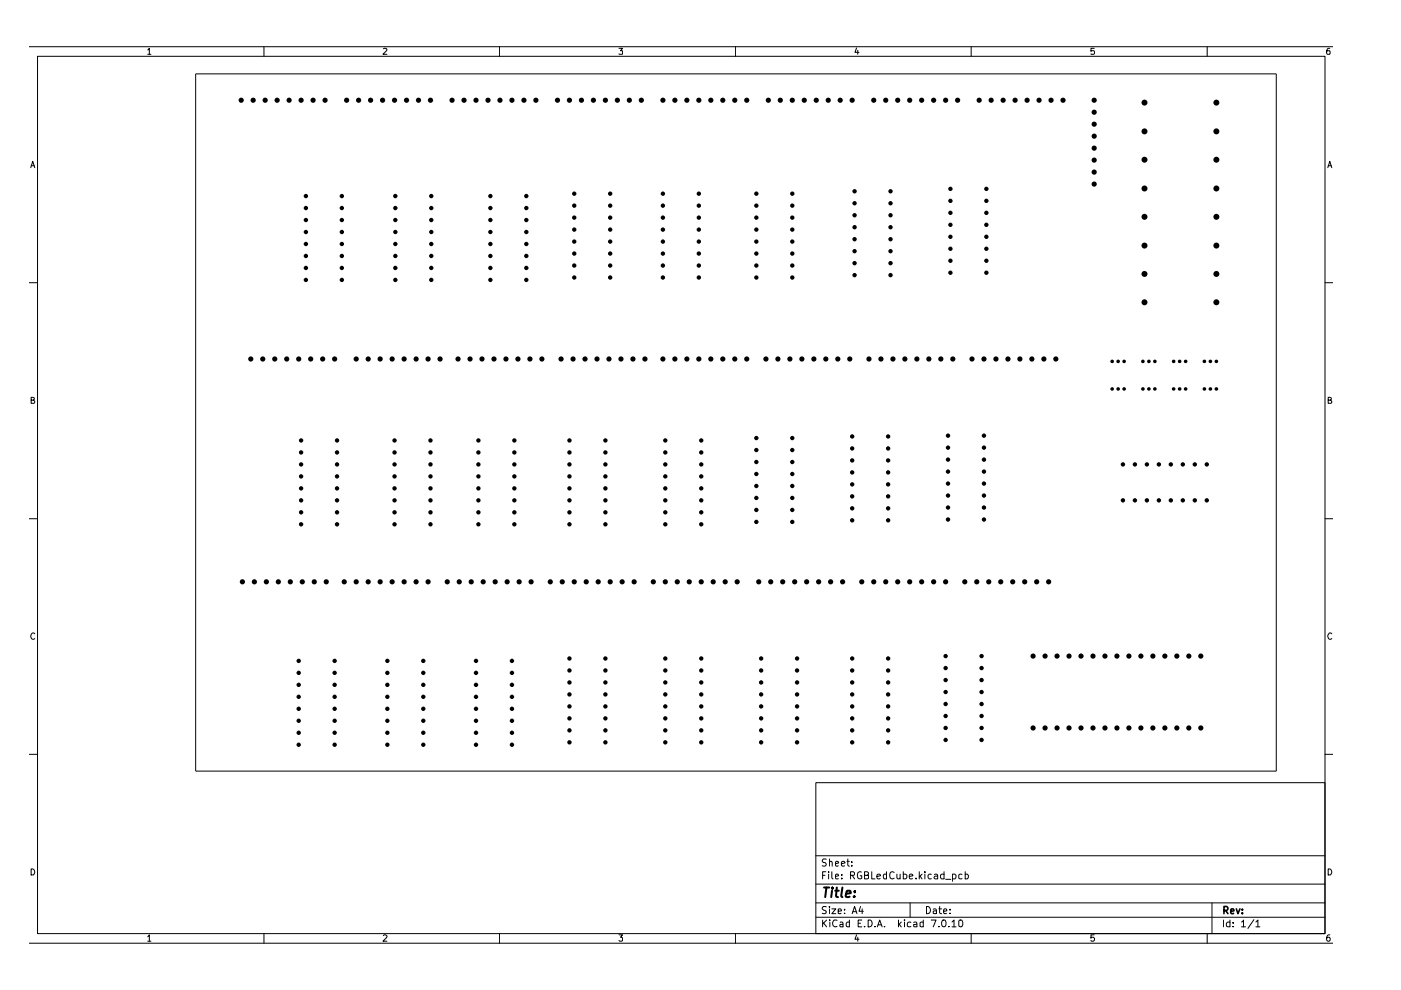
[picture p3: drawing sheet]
<svg xmlns="http://www.w3.org/2000/svg" width="297mm" height="210mm" viewBox="0 0 297 210" stroke-linecap="round" stroke-linejoin="round" font-family="sans-serif">
<g fill="none" stroke="#000" stroke-width=".21">
<path d="M6.3 9.9h276.3M8 11.9h272.9v186.1h-272.9zM31.3 10.6l.4-.4v1.3M31.3 11.5h.7M41.5 15.7h229.1v147.8h-229.1zM56 9.9v2M81.3 10.3l.5-.1 .2 .4-.8 .9h.8M105.9 9.9v2M131.2 10.2h.8l-.4 .6h.4v.6h-.8M156 9.9v2M181.6 10.2l-.3 .9h.8M181.9 10.7v.8"/>
<path d="M205.9 9.9v2M232 10.2h-.7v.6h.6l.2 .2-.2 .5-.6-.1M255.9 9.9v2M281.9 10.2l-.5 .1-.1 .5v.6l.6 .1v-.7h-.5l-.1 .2M6.5 35.6l.4-1.4 .5 1.4M6.6 35.1h.7M281.5 35.6l.4-1.4 .5 1.4M281.6 35.1h.7M6.3 59.9h1.7M280.9 59.9h1.7M6.6 84.8h.6v-.5l-.6-.1v1.3h.6l.2-.4-.4-.3M281.6 84.8h.6v-.5l-.6-.1v1.3h.6l.2-.4-.4-.3"/>
<path d="M6.3 110h1.7M280.9 110h1.7M7.4 134.4a.57 .57 0 0 0-.8 0 .57 .57 0 0 0 0 .8l.3 .4 .5-.2M282.4 134.4a.57 .57 0 0 0-.8 0 .57 .57 0 0 0 0 .8l.3 .4 .5-.2M6.3 159.9h1.7M280.9 159.9h1.7M173 165.9h107.9v32.1h-107.9zM6.3 200h276.3M6.6 184.2a.71 .71 0 0 1 .7 .5 .71 .71 0 0 1-.2 .8h-.5zM31.3 198.6l.4-.4v1.4M31.3 199.6h.7M56 198v2"/>
<path d="M81.3 198.4l.1-.2h.4l.2 .4-.8 1h.8M105.9 198v2M131.2 198.2h.8l-.4 .5 .4 .2v.5l-.3 .2h-.3l-.2-.2M156 198v2M173 194.5h107.9M173 191.4h107.9M173 187.5h107.9M173 181.4h107.9M174.4 195.1v1.4M174.4 185.6h.5M174.6 195.7l.7 .8M175.1 184.8h-.7v1.6"/>
<path d="M175.2 192.3l-.6-.1-.3 .3 .3 .5 .5 .1v.5h-.8M175.2 182.2l-.6-.1-.3 .4 .3 .4h.3l.2 .1 .1 .4-.3 .2h-.6M175.3 195.1l-.9 .8M175.7 184.8v.2M175.7 185.3v1.1M175.9 192.2v.2M175.9 182.8l.1-.2 .4 .1v.9M175.9 182.1v1.5M175.9 192.7v1M175.9 195.1v.1M175.9 195.5v1M176.4 192.7h.8l-.8 1h.8"/>
<path d="M176.4 184.8v1.3l.2 .3M177.1 185.8l.7-.1-.2-.4-.4 .1-.1 .7 .2 .3 .4-.1M177.1 183.1l.7-.1-.2-.4-.4 .1-.1 .7 .2 .2h.4M177.5 195.2l-.6-.1a.74 .74 0 0 0-.4 .9 .74 .74 0 0 0 1 .4M177.7 193.2l.7-.1-.2-.4-.5 .1v.8h.6M178.1 195.6h.5l.1 .9M178.4 183.1l.8-.1-.1-.3-.5-.1-.2 .3 .1 .7h.6M178.5 186.2v.2M178.5 185.4v.2M178.7 195.9l-.6 .1v.2l.1 .3 .5-.1M179.1 193.6v.1M179.1 192.8v.2"/>
<path d="M179.6 182.6h.5M179.7 182.1v1.3l.4 .2M180.1 195.6l-.4-.1-.3 .3 .1 .6h.6M180.1 195.1v1.4M180.3 185.6h.7l.2-.5-.3-.3h-.6v1.6M180.6 183.5v.1M180.6 182.7v.2M180.7 193.7l.5-1.5 .5 1.5M180.7 185.6l.5 .8M180.8 193.3h.7M181.6 198.2l-.3 .9h.8M181.9 198.7v.9"/>
<path d="M181.9 195.7h.6M182.5 192.2l-.4 1h.9M182.6 184.9a.5 .5 0 0 0-.7 .3 .69 .69 0 0 0-.1 .8 .69 .69 0 0 0 .8 .3l.1-.6h-.3M182.7 195.1h-.8v1.4h.8M182.8 192.7v1M183.3 196.4v.1M183.3 185.6l.7-.1 .1-.4-.3-.3h-.5v1.6h.6l.2-.2v-.5l-.3-.1M184.1 195.1h.5a.78 .78 0 0 1 .3 .9 .78 .78 0 0 1-.8 .5zM184.8 184.8v1.6h.7M185.5 196.4v.1M185.9 185.8l.8-.1-.1-.3-.4-.1-.3 .3 .1 .7h.6M186 196.5l.5-1.4 .5 1.4"/>
<path d="M186.2 196.1h.7M187.5 196.4v.1M188 185.4l-.5-.1-.2 .3 .1 .7h.6M188 184.8v1.6M189.6 185l-.1-.1a.5 .5 0 0 0-.8 .3 .69 .69 0 0 0 0 .8 .69 .69 0 0 0 .8 .3l.1-.1M190.2 185.3v.8a.37 .37 0 0 0 .3 .3 .37 .37 0 0 0 .3-.2M190.5 195.1v1.4M190.7 196l.4 .5M190.8 185.3v1.1M191.1 195.5l-.6 .6M191.5 185.4a.52 .52 0 0 1 .8 .2l-.2 .7h-.6M191.5 184.8v1.6"/>
<path d="M191.8 195.1v.1M191.8 195.5v1M192.8 185.8l.7-.1v-.3l-.5-.1-.2 .3 .1 .7h.6M193 191.4v3.1M193.1 195.6l-.4-.1-.3 .3v.6h.7M193.7 195.6h.6l.1 .9M194.2 186.2v.2M194.4 195.9l-.7 .1v.4h.7M194.9 184.8v1.6M195.1 185.8l.4 .6M195.5 185.3l-.6 .6M195.7 195.6l-.4-.1-.2 .2v.7h.6"/>
<path d="M195.7 195.1v1.4M196.1 184.8v.2M196.1 185.3v1.1M196.4 192.2a.77 .77 0 0 1 .9 .8 .77 .77 0 0 1-.9 .7zM197.4 195.1h1.1l-.6 1.4M197.4 185.4l-.4-.1-.2 .3v.6l.2 .2 .4-.1M197.9 192.8h.6v.9M198.1 185.4h.6l.1 1M198.5 193.1l-.6 .1v.4h.6M198.8 185.7l-.5 .1-.3 .2 .3 .4 .5-.1M199.1 196.4v.1M199.1 192.7h.5"/>
<path d="M199.2 192.2v1.3l.4 .2M199.8 195.2l.5-.1a.84 .84 0 0 1-.2 1.4l-.3-.1-.2-.4zM200.1 193.2l.6-.1-.1-.4-.4 .1-.1 .7 .1 .2 .5-.1M200.2 185.4l-.6-.1-.2 .3v.4l.2 .4 .6-.1M200.2 184.8v1.6M200.5 186.4h1.1M201.2 196.4v.1M201.4 193.6v.1M201.4 192.8v.2M201.8 195.5l.5-.4v1.4M201.8 196.5h.9M201.9 185.4l.5-.1 .3 .3v.4l-.3 .4-.5-.1"/>
<path d="M201.9 185.3v1.6M203.4 195.2l.5-.1a.84 .84 0 0 1-.3 1.4l-.3-.2zM204 185.4l-.5-.1-.2 .2v.7l.2 .2 .5-.1M204.6 185.4l.5-.1 .2 .3-.1 .6-.1 .2-.5-.1M204.6 184.8v1.6M205.9 198v2M232 198.2h-.7v.7l.2-.2h.3l.3 .3v.3l-.3 .3h-.3l-.2-.2M255.9 198v2M257 191.4v6.6M259.4 195.1v1.4M260.8 195.6l-.5-.1-.3 .3 .1 .6h.7M260.8 195.1v1.4"/>
<path d="M261.5 196.4v.1M261.5 195.6v.1M263.2 195.5l.5-.4v1.4M263.2 196.5h.9M265.9 195l-1.3 1.8M266.3 195.5l.4-.4v1.4M266.3 196.5h.8M281.6 184.2a.71 .71 0 0 1 .7 .5 .71 .71 0 0 1-.2 .8h-.5zM281.9 198.2l-.5 .2a.92 .92 0 0 0 .1 1.2l.4-.1 .1-.5-.2-.3h-.3l-.2 .3"/>
</g>
<path d="M259.5 193h.6a.47 .47 0 0 0 .3-.4 .47 .47 0 0 0-.3-.4h-.6v1.5M259.8 193l.5 .7M260.9 193.2l.7-.1-.1-.4-.5 .1-.1 .7 .2 .2 .4-.1M262.1 192.7l.4 1 .4-1M263.4 193.5v.2M263.4 192.8v.2" fill="none" stroke="#000" stroke-width=".34"/>
<path d="M174.7 188.2h1.1M175.2 188.2l-.2 2M176.4 188.8l-.2 1.4M176.5 188.2v.2M177.1 188.8h.7M177.4 188.2l-.2 1.7 .5 .3M178.6 188.2l-.2 1.7 .2 .3M179.4 189.5l1-.1-.1-.5h-.8l-.2 1 .2 .3 .6-.1M181.1 190l.1 .1h-.2l.1-.1v.2M181.2 188.9v.3" fill="none" stroke="#000" stroke-width=".42"/>
<g fill="#000">
<circle cx="51.1" cy="21.3" r=".55"/>
<circle cx="53.7" cy="21.3" r=".55"/>
<circle cx="56.2" cy="21.3" r=".55"/>
<circle cx="58.8" cy="21.3" r=".55"/>
<circle cx="61.3" cy="21.3" r=".55"/>
<circle cx="63.8" cy="21.3" r=".55"/>
<circle cx="66.4" cy="21.3" r=".55"/>
<circle cx="68.9" cy="21.3" r=".55"/>
<circle cx="73.5" cy="21.3" r=".55"/>
<circle cx="76" cy="21.3" r=".55"/>
<circle cx="78.6" cy="21.3" r=".55"/>
<circle cx="81.1" cy="21.3" r=".55"/>
<circle cx="83.7" cy="21.3" r=".55"/>
<circle cx="86.2" cy="21.3" r=".55"/>
<circle cx="88.7" cy="21.3" r=".55"/>
<circle cx="91.3" cy="21.3" r=".55"/>
<circle cx="95.8" cy="21.3" r=".55"/>
<circle cx="98.4" cy="21.3" r=".55"/>
<circle cx="100.9" cy="21.3" r=".55"/>
<circle cx="103.5" cy="21.3" r=".55"/>
<circle cx="106" cy="21.3" r=".55"/>
<circle cx="108.5" cy="21.3" r=".55"/>
<circle cx="111.1" cy="21.3" r=".55"/>
<circle cx="113.6" cy="21.3" r=".55"/>
<circle cx="118.2" cy="21.3" r=".55"/>
<circle cx="120.7" cy="21.3" r=".55"/>
<circle cx="123.3" cy="21.3" r=".55"/>
<circle cx="125.8" cy="21.3" r=".55"/>
<circle cx="128.4" cy="21.3" r=".55"/>
<circle cx="130.9" cy="21.3" r=".55"/>
<circle cx="133.4" cy="21.3" r=".55"/>
<circle cx="136" cy="21.3" r=".55"/>
<circle cx="140.5" cy="21.3" r=".55"/>
<circle cx="143.1" cy="21.3" r=".55"/>
<circle cx="145.6" cy="21.3" r=".55"/>
<circle cx="148.2" cy="21.3" r=".55"/>
<circle cx="150.7" cy="21.3" r=".55"/>
<circle cx="153.2" cy="21.3" r=".55"/>
<circle cx="155.8" cy="21.3" r=".55"/>
<circle cx="158.3" cy="21.3" r=".55"/>
<circle cx="162.9" cy="21.3" r=".55"/>
<circle cx="165.4" cy="21.3" r=".55"/>
<circle cx="168" cy="21.3" r=".55"/>
<circle cx="170.5" cy="21.3" r=".55"/>
<circle cx="173.1" cy="21.3" r=".55"/>
<circle cx="175.6" cy="21.3" r=".55"/>
<circle cx="178.1" cy="21.3" r=".55"/>
<circle cx="180.7" cy="21.3" r=".55"/>
<circle cx="185.3" cy="21.3" r=".55"/>
<circle cx="187.8" cy="21.3" r=".55"/>
<circle cx="190.3" cy="21.3" r=".55"/>
<circle cx="192.9" cy="21.3" r=".55"/>
<circle cx="195.4" cy="21.3" r=".55"/>
<circle cx="198" cy="21.3" r=".55"/>
<circle cx="200.5" cy="21.3" r=".55"/>
<circle cx="203" cy="21.3" r=".55"/>
<circle cx="207.6" cy="21.3" r=".55"/>
<circle cx="210.1" cy="21.3" r=".55"/>
<circle cx="212.7" cy="21.3" r=".55"/>
<circle cx="215.2" cy="21.3" r=".55"/>
<circle cx="217.8" cy="21.3" r=".55"/>
<circle cx="220.3" cy="21.3" r=".55"/>
<circle cx="222.8" cy="21.3" r=".55"/>
<circle cx="225.4" cy="21.3" r=".55"/>
<circle cx="232" cy="39" r=".55"/>
<circle cx="232" cy="34" r=".55"/>
<circle cx="232" cy="36.5" r=".55"/>
<circle cx="232" cy="31.4" r=".55"/>
<circle cx="232" cy="21.3" r=".55"/>
<circle cx="232" cy="26.3" r=".55"/>
<circle cx="232" cy="23.8" r=".55"/>
<circle cx="232" cy="28.9" r=".55"/>
<circle cx="242.7" cy="27.9" r=".64"/>
<circle cx="242.7" cy="33.9" r=".64"/>
<circle cx="242.7" cy="40" r=".64"/>
<circle cx="242.7" cy="21.8" r=".64"/>
<circle cx="257.9" cy="27.9" r=".64"/>
<circle cx="257.9" cy="33.9" r=".64"/>
<circle cx="257.9" cy="40" r=".64"/>
<circle cx="257.9" cy="21.8" r=".64"/>
<circle cx="64.9" cy="54.3" r=".47"/>
<circle cx="64.9" cy="41.6" r=".47"/>
<circle cx="64.9" cy="49.2" r=".47"/>
<circle cx="64.9" cy="46.7" r=".47"/>
<circle cx="64.9" cy="44.1" r=".47"/>
<circle cx="64.9" cy="59.4" r=".47"/>
<circle cx="64.9" cy="56.8" r=".47"/>
<circle cx="64.9" cy="51.7" r=".47"/>
<circle cx="72.5" cy="54.3" r=".47"/>
<circle cx="72.5" cy="41.6" r=".47"/>
<circle cx="72.5" cy="49.2" r=".47"/>
<circle cx="72.5" cy="44.1" r=".47"/>
<circle cx="72.5" cy="56.8" r=".47"/>
<circle cx="72.5" cy="46.7" r=".47"/>
<circle cx="72.5" cy="59.4" r=".47"/>
<circle cx="72.5" cy="51.7" r=".47"/>
<circle cx="83.8" cy="49.2" r=".47"/>
<circle cx="83.8" cy="41.6" r=".47"/>
<circle cx="83.8" cy="54.3" r=".47"/>
<circle cx="83.8" cy="56.8" r=".47"/>
<circle cx="83.8" cy="59.4" r=".47"/>
<circle cx="83.8" cy="44.1" r=".47"/>
<circle cx="83.8" cy="46.7" r=".47"/>
<circle cx="83.8" cy="51.7" r=".47"/>
<circle cx="91.4" cy="41.6" r=".47"/>
<circle cx="91.4" cy="54.3" r=".47"/>
<circle cx="91.4" cy="49.2" r=".47"/>
<circle cx="91.4" cy="56.8" r=".47"/>
<circle cx="91.4" cy="59.4" r=".47"/>
<circle cx="91.4" cy="46.7" r=".47"/>
<circle cx="91.4" cy="44.1" r=".47"/>
<circle cx="91.4" cy="51.7" r=".47"/>
<circle cx="104" cy="41.6" r=".47"/>
<circle cx="104" cy="54.3" r=".47"/>
<circle cx="104" cy="49.2" r=".47"/>
<circle cx="104" cy="59.4" r=".47"/>
<circle cx="104" cy="56.8" r=".47"/>
<circle cx="104" cy="44.1" r=".47"/>
<circle cx="104" cy="46.7" r=".47"/>
<circle cx="104" cy="51.7" r=".47"/>
<circle cx="111.6" cy="49.2" r=".47"/>
<circle cx="111.6" cy="54.3" r=".47"/>
<circle cx="111.6" cy="41.6" r=".47"/>
<circle cx="111.6" cy="59.4" r=".47"/>
<circle cx="111.6" cy="56.8" r=".47"/>
<circle cx="111.6" cy="46.7" r=".47"/>
<circle cx="111.6" cy="44.1" r=".47"/>
<circle cx="111.6" cy="51.7" r=".47"/>
<circle cx="121.8" cy="43.6" r=".47"/>
<circle cx="121.8" cy="56.3" r=".47"/>
<circle cx="121.8" cy="53.8" r=".47"/>
<circle cx="121.8" cy="41.1" r=".47"/>
<circle cx="121.8" cy="48.7" r=".47"/>
<circle cx="121.8" cy="46.1" r=".47"/>
<circle cx="121.8" cy="58.8" r=".47"/>
<circle cx="121.8" cy="51.2" r=".47"/>
<circle cx="129.4" cy="53.8" r=".47"/>
<circle cx="129.4" cy="56.3" r=".47"/>
<circle cx="129.4" cy="48.7" r=".47"/>
<circle cx="129.4" cy="43.6" r=".47"/>
<circle cx="129.4" cy="41.1" r=".47"/>
<circle cx="129.4" cy="46.1" r=".47"/>
<circle cx="129.4" cy="58.8" r=".47"/>
<circle cx="129.4" cy="51.2" r=".47"/>
<circle cx="140.5" cy="41.1" r=".47"/>
<circle cx="140.5" cy="43.6" r=".47"/>
<circle cx="140.5" cy="56.3" r=".47"/>
<circle cx="140.5" cy="53.8" r=".47"/>
<circle cx="140.5" cy="48.7" r=".47"/>
<circle cx="140.5" cy="51.2" r=".47"/>
<circle cx="140.5" cy="46.1" r=".47"/>
<circle cx="140.5" cy="58.8" r=".47"/>
<circle cx="148.2" cy="53.8" r=".47"/>
<circle cx="148.2" cy="43.6" r=".47"/>
<circle cx="148.2" cy="56.3" r=".47"/>
<circle cx="148.2" cy="41.1" r=".47"/>
<circle cx="148.2" cy="48.7" r=".47"/>
<circle cx="148.2" cy="51.2" r=".47"/>
<circle cx="148.2" cy="46.1" r=".47"/>
<circle cx="148.2" cy="58.8" r=".47"/>
<circle cx="160.4" cy="43.6" r=".47"/>
<circle cx="160.4" cy="41.1" r=".47"/>
<circle cx="160.4" cy="48.7" r=".47"/>
<circle cx="160.4" cy="53.8" r=".47"/>
<circle cx="160.4" cy="56.3" r=".47"/>
<circle cx="160.4" cy="51.2" r=".47"/>
<circle cx="160.4" cy="58.8" r=".47"/>
<circle cx="160.4" cy="46.1" r=".47"/>
<circle cx="168" cy="53.8" r=".47"/>
<circle cx="168" cy="56.3" r=".47"/>
<circle cx="168" cy="41.1" r=".47"/>
<circle cx="168" cy="48.7" r=".47"/>
<circle cx="168" cy="43.6" r=".47"/>
<circle cx="168" cy="51.2" r=".47"/>
<circle cx="168" cy="58.8" r=".47"/>
<circle cx="168" cy="46.1" r=".47"/>
<circle cx="181.2" cy="43.1" r=".47"/>
<circle cx="181.2" cy="48.2" r=".47"/>
<circle cx="181.2" cy="55.8" r=".47"/>
<circle cx="181.2" cy="53.3" r=".47"/>
<circle cx="181.2" cy="40.6" r=".47"/>
<circle cx="181.2" cy="50.7" r=".47"/>
<circle cx="181.2" cy="45.6" r=".47"/>
<circle cx="181.2" cy="58.3" r=".47"/>
<circle cx="188.8" cy="43.1" r=".47"/>
<circle cx="188.8" cy="48.2" r=".47"/>
<circle cx="188.8" cy="55.8" r=".47"/>
<circle cx="188.8" cy="53.3" r=".47"/>
<circle cx="188.8" cy="40.6" r=".47"/>
<circle cx="188.8" cy="50.7" r=".47"/>
<circle cx="188.8" cy="45.6" r=".47"/>
<circle cx="188.8" cy="58.3" r=".47"/>
<circle cx="201.5" cy="42.6" r=".47"/>
<circle cx="201.5" cy="55.3" r=".47"/>
<circle cx="201.5" cy="47.7" r=".47"/>
<circle cx="201.5" cy="50.2" r=".47"/>
<circle cx="201.5" cy="45.1" r=".47"/>
<circle cx="201.5" cy="57.8" r=".47"/>
<circle cx="201.5" cy="40" r=".47"/>
<circle cx="201.5" cy="52.7" r=".47"/>
<circle cx="209.1" cy="55.3" r=".47"/>
<circle cx="209.1" cy="50.2" r=".47"/>
<circle cx="209.1" cy="42.6" r=".47"/>
<circle cx="209.1" cy="47.7" r=".47"/>
<circle cx="209.1" cy="45.1" r=".47"/>
<circle cx="209.1" cy="40" r=".47"/>
<circle cx="209.1" cy="52.7" r=".47"/>
<circle cx="209.1" cy="57.8" r=".47"/>
<circle cx="242.7" cy="46" r=".64"/>
<circle cx="242.7" cy="52.1" r=".64"/>
<circle cx="242.7" cy="58.1" r=".64"/>
<circle cx="257.9" cy="52.1" r=".64"/>
<circle cx="257.9" cy="46" r=".64"/>
<circle cx="257.9" cy="58.1" r=".64"/>
<circle cx="53.2" cy="76.1" r=".55"/>
<circle cx="55.7" cy="76.1" r=".55"/>
<circle cx="58.3" cy="76.1" r=".55"/>
<circle cx="60.8" cy="76.1" r=".55"/>
<circle cx="63.3" cy="76.1" r=".55"/>
<circle cx="65.9" cy="76.1" r=".55"/>
<circle cx="68.4" cy="76.1" r=".55"/>
<circle cx="71" cy="76.1" r=".55"/>
<circle cx="75.5" cy="76.1" r=".55"/>
<circle cx="78.1" cy="76.1" r=".55"/>
<circle cx="80.6" cy="76.1" r=".55"/>
<circle cx="83.1" cy="76.1" r=".55"/>
<circle cx="85.7" cy="76.1" r=".55"/>
<circle cx="88.2" cy="76.1" r=".55"/>
<circle cx="90.8" cy="76.1" r=".55"/>
<circle cx="93.3" cy="76.1" r=".55"/>
<circle cx="97.1" cy="76.1" r=".55"/>
<circle cx="99.7" cy="76.1" r=".55"/>
<circle cx="102.2" cy="76.1" r=".55"/>
<circle cx="104.7" cy="76.1" r=".55"/>
<circle cx="107.3" cy="76.1" r=".55"/>
<circle cx="109.8" cy="76.1" r=".55"/>
<circle cx="112.4" cy="76.1" r=".55"/>
<circle cx="114.9" cy="76.1" r=".55"/>
<circle cx="119" cy="76.1" r=".55"/>
<circle cx="121.5" cy="76.1" r=".55"/>
<circle cx="124" cy="76.1" r=".55"/>
<circle cx="126.6" cy="76.1" r=".55"/>
<circle cx="129.1" cy="76.1" r=".55"/>
<circle cx="131.7" cy="76.1" r=".55"/>
<circle cx="134.2" cy="76.1" r=".55"/>
<circle cx="136.7" cy="76.1" r=".55"/>
<circle cx="140.5" cy="76.1" r=".55"/>
<circle cx="143.1" cy="76.1" r=".55"/>
<circle cx="145.6" cy="76.1" r=".55"/>
<circle cx="148.2" cy="76.1" r=".55"/>
<circle cx="150.7" cy="76.1" r=".55"/>
<circle cx="153.2" cy="76.1" r=".55"/>
<circle cx="155.8" cy="76.1" r=".55"/>
<circle cx="158.3" cy="76.1" r=".55"/>
<circle cx="162.4" cy="76.1" r=".55"/>
<circle cx="164.9" cy="76.1" r=".55"/>
<circle cx="167.5" cy="76.1" r=".55"/>
<circle cx="170" cy="76.1" r=".55"/>
<circle cx="172.6" cy="76.1" r=".55"/>
<circle cx="175.1" cy="76.1" r=".55"/>
<circle cx="177.6" cy="76.1" r=".55"/>
<circle cx="180.2" cy="76.1" r=".55"/>
<circle cx="184.2" cy="76.1" r=".55"/>
<circle cx="186.8" cy="76.1" r=".55"/>
<circle cx="189.3" cy="76.1" r=".55"/>
<circle cx="191.9" cy="76.1" r=".55"/>
<circle cx="194.4" cy="76.1" r=".55"/>
<circle cx="196.9" cy="76.1" r=".55"/>
<circle cx="199.5" cy="76.1" r=".55"/>
<circle cx="202" cy="76.1" r=".55"/>
<circle cx="206.1" cy="76.1" r=".55"/>
<circle cx="208.6" cy="76.1" r=".55"/>
<circle cx="211.2" cy="76.1" r=".55"/>
<circle cx="213.7" cy="76.1" r=".55"/>
<circle cx="216.2" cy="76.1" r=".55"/>
<circle cx="218.8" cy="76.1" r=".55"/>
<circle cx="221.3" cy="76.1" r=".55"/>
<circle cx="223.9" cy="76.1" r=".55"/>
<circle cx="235.8" cy="76.6" r=".38"/>
<circle cx="237.1" cy="76.6" r=".38"/>
<circle cx="238.3" cy="76.6" r=".38"/>
<circle cx="242.3" cy="76.6" r=".38"/>
<circle cx="242.7" cy="64.1" r=".64"/>
<circle cx="243.6" cy="76.6" r=".38"/>
<circle cx="244.9" cy="76.6" r=".38"/>
<circle cx="248.8" cy="76.6" r=".38"/>
<circle cx="250.1" cy="76.6" r=".38"/>
<circle cx="251.4" cy="76.6" r=".38"/>
<circle cx="255.4" cy="76.6" r=".38"/>
<circle cx="256.6" cy="76.6" r=".38"/>
<circle cx="257.9" cy="76.6" r=".38"/>
<circle cx="257.9" cy="64.1" r=".64"/>
<circle cx="63.8" cy="93.4" r=".47"/>
<circle cx="63.8" cy="98.5" r=".47"/>
<circle cx="63.8" cy="95.9" r=".47"/>
<circle cx="71.5" cy="93.4" r=".47"/>
<circle cx="71.5" cy="98.5" r=".47"/>
<circle cx="71.5" cy="95.9" r=".47"/>
<circle cx="83.7" cy="93.4" r=".47"/>
<circle cx="83.7" cy="98.5" r=".47"/>
<circle cx="83.7" cy="95.9" r=".47"/>
<circle cx="91.3" cy="98.5" r=".47"/>
<circle cx="91.3" cy="93.4" r=".47"/>
<circle cx="91.3" cy="95.9" r=".47"/>
<circle cx="101.4" cy="98.5" r=".47"/>
<circle cx="101.4" cy="93.4" r=".47"/>
<circle cx="101.4" cy="95.9" r=".47"/>
<circle cx="109.1" cy="93.4" r=".47"/>
<circle cx="109.1" cy="98.5" r=".47"/>
<circle cx="109.1" cy="95.9" r=".47"/>
<circle cx="120.7" cy="93.4" r=".47"/>
<circle cx="120.7" cy="98.5" r=".47"/>
<circle cx="120.7" cy="95.9" r=".47"/>
<circle cx="128.4" cy="93.4" r=".47"/>
<circle cx="128.4" cy="98.5" r=".47"/>
<circle cx="128.4" cy="95.9" r=".47"/>
<circle cx="141.1" cy="98.5" r=".47"/>
<circle cx="141.1" cy="93.4" r=".47"/>
<circle cx="141.1" cy="95.9" r=".47"/>
<circle cx="148.7" cy="93.4" r=".47"/>
<circle cx="148.7" cy="98.5" r=".47"/>
<circle cx="148.7" cy="95.9" r=".47"/>
<circle cx="160.4" cy="98" r=".47"/>
<circle cx="160.4" cy="92.9" r=".47"/>
<circle cx="160.4" cy="95.4" r=".47"/>
<circle cx="168" cy="98" r=".47"/>
<circle cx="168" cy="92.9" r=".47"/>
<circle cx="168" cy="95.4" r=".47"/>
<circle cx="180.7" cy="97.6" r=".47"/>
<circle cx="180.7" cy="92.5" r=".47"/>
<circle cx="180.7" cy="95.1" r=".47"/>
<circle cx="188.3" cy="97.6" r=".47"/>
<circle cx="188.3" cy="92.5" r=".47"/>
<circle cx="188.3" cy="95.1" r=".47"/>
<circle cx="201" cy="100" r=".47"/>
<circle cx="201" cy="92.4" r=".47"/>
<circle cx="201" cy="97.5" r=".47"/>
<circle cx="201" cy="94.9" r=".47"/>
<circle cx="208.6" cy="100" r=".47"/>
<circle cx="208.6" cy="92.4" r=".47"/>
<circle cx="208.6" cy="94.9" r=".47"/>
<circle cx="208.6" cy="97.5" r=".47"/>
<circle cx="235.8" cy="82.5" r=".38"/>
<circle cx="237.1" cy="82.5" r=".38"/>
<circle cx="238.1" cy="98.5" r=".47"/>
<circle cx="238.3" cy="82.5" r=".38"/>
<circle cx="240.6" cy="98.5" r=".47"/>
<circle cx="242.3" cy="82.5" r=".38"/>
<circle cx="243.2" cy="98.5" r=".47"/>
<circle cx="243.6" cy="82.5" r=".38"/>
<circle cx="244.9" cy="82.5" r=".38"/>
<circle cx="245.7" cy="98.5" r=".47"/>
<circle cx="248.2" cy="98.5" r=".47"/>
<circle cx="248.8" cy="82.5" r=".38"/>
<circle cx="250.1" cy="82.5" r=".38"/>
<circle cx="250.8" cy="98.5" r=".47"/>
<circle cx="251.4" cy="82.5" r=".38"/>
<circle cx="253.3" cy="98.5" r=".47"/>
<circle cx="255.4" cy="82.5" r=".38"/>
<circle cx="255.9" cy="98.5" r=".47"/>
<circle cx="256.6" cy="82.5" r=".38"/>
<circle cx="257.9" cy="82.5" r=".38"/>
<circle cx="63.8" cy="106.1" r=".47"/>
<circle cx="63.8" cy="111.2" r=".47"/>
<circle cx="63.8" cy="101" r=".47"/>
<circle cx="63.8" cy="103.5" r=".47"/>
<circle cx="63.8" cy="108.6" r=".47"/>
<circle cx="71.5" cy="111.2" r=".47"/>
<circle cx="71.5" cy="101" r=".47"/>
<circle cx="71.5" cy="106.1" r=".47"/>
<circle cx="71.5" cy="103.5" r=".47"/>
<circle cx="71.5" cy="108.6" r=".47"/>
<circle cx="83.7" cy="101" r=".47"/>
<circle cx="83.7" cy="111.2" r=".47"/>
<circle cx="83.7" cy="106.1" r=".47"/>
<circle cx="83.7" cy="103.5" r=".47"/>
<circle cx="83.7" cy="108.6" r=".47"/>
<circle cx="91.3" cy="111.2" r=".47"/>
<circle cx="91.3" cy="106.1" r=".47"/>
<circle cx="91.3" cy="101" r=".47"/>
<circle cx="91.3" cy="103.5" r=".47"/>
<circle cx="91.3" cy="108.6" r=".47"/>
<circle cx="101.4" cy="111.2" r=".47"/>
<circle cx="101.4" cy="101" r=".47"/>
<circle cx="101.4" cy="106.1" r=".47"/>
<circle cx="101.4" cy="103.5" r=".47"/>
<circle cx="101.4" cy="108.6" r=".47"/>
<circle cx="109.1" cy="101" r=".47"/>
<circle cx="109.1" cy="111.2" r=".47"/>
<circle cx="109.1" cy="106.1" r=".47"/>
<circle cx="109.1" cy="108.6" r=".47"/>
<circle cx="109.1" cy="103.5" r=".47"/>
<circle cx="120.7" cy="106.1" r=".47"/>
<circle cx="120.7" cy="101" r=".47"/>
<circle cx="120.7" cy="111.2" r=".47"/>
<circle cx="120.7" cy="108.6" r=".47"/>
<circle cx="120.7" cy="103.5" r=".47"/>
<circle cx="128.4" cy="101" r=".47"/>
<circle cx="128.4" cy="111.2" r=".47"/>
<circle cx="128.4" cy="106.1" r=".47"/>
<circle cx="128.4" cy="103.5" r=".47"/>
<circle cx="128.4" cy="108.6" r=".47"/>
<circle cx="141.1" cy="106.1" r=".47"/>
<circle cx="141.1" cy="111.2" r=".47"/>
<circle cx="141.1" cy="101" r=".47"/>
<circle cx="141.1" cy="108.6" r=".47"/>
<circle cx="141.1" cy="103.5" r=".47"/>
<circle cx="148.7" cy="111.2" r=".47"/>
<circle cx="148.7" cy="106.1" r=".47"/>
<circle cx="148.7" cy="101" r=".47"/>
<circle cx="148.7" cy="103.5" r=".47"/>
<circle cx="148.7" cy="108.6" r=".47"/>
<circle cx="160.4" cy="110.7" r=".47"/>
<circle cx="160.4" cy="100.5" r=".47"/>
<circle cx="160.4" cy="105.6" r=".47"/>
<circle cx="160.4" cy="108.1" r=".47"/>
<circle cx="160.4" cy="103" r=".47"/>
<circle cx="168" cy="110.7" r=".47"/>
<circle cx="168" cy="100.5" r=".47"/>
<circle cx="168" cy="105.6" r=".47"/>
<circle cx="168" cy="108.1" r=".47"/>
<circle cx="168" cy="103" r=".47"/>
<circle cx="180.7" cy="105.2" r=".47"/>
<circle cx="180.7" cy="110.3" r=".47"/>
<circle cx="180.7" cy="102.7" r=".47"/>
<circle cx="180.7" cy="107.8" r=".47"/>
<circle cx="180.7" cy="100.2" r=".47"/>
<circle cx="188.3" cy="102.7" r=".47"/>
<circle cx="188.3" cy="110.3" r=".47"/>
<circle cx="188.3" cy="105.2" r=".47"/>
<circle cx="188.3" cy="107.8" r=".47"/>
<circle cx="188.3" cy="100.2" r=".47"/>
<circle cx="201" cy="105.1" r=".47"/>
<circle cx="201" cy="110.2" r=".47"/>
<circle cx="201" cy="107.6" r=".47"/>
<circle cx="201" cy="102.5" r=".47"/>
<circle cx="208.6" cy="105.1" r=".47"/>
<circle cx="208.6" cy="107.6" r=".47"/>
<circle cx="208.6" cy="110.2" r=".47"/>
<circle cx="208.6" cy="102.5" r=".47"/>
<circle cx="238.1" cy="106.1" r=".47"/>
<circle cx="240.6" cy="106.1" r=".47"/>
<circle cx="243.2" cy="106.1" r=".47"/>
<circle cx="245.7" cy="106.1" r=".47"/>
<circle cx="248.2" cy="106.1" r=".47"/>
<circle cx="250.8" cy="106.1" r=".47"/>
<circle cx="253.3" cy="106.1" r=".47"/>
<circle cx="255.9" cy="106.1" r=".47"/>
<circle cx="51.4" cy="123.4" r=".55"/>
<circle cx="53.9" cy="123.4" r=".55"/>
<circle cx="56.5" cy="123.4" r=".55"/>
<circle cx="59" cy="123.4" r=".55"/>
<circle cx="61.6" cy="123.4" r=".55"/>
<circle cx="64.1" cy="123.4" r=".55"/>
<circle cx="66.6" cy="123.4" r=".55"/>
<circle cx="69.2" cy="123.4" r=".55"/>
<circle cx="73" cy="123.4" r=".55"/>
<circle cx="75.5" cy="123.4" r=".55"/>
<circle cx="78.1" cy="123.4" r=".55"/>
<circle cx="80.6" cy="123.4" r=".55"/>
<circle cx="83.1" cy="123.4" r=".55"/>
<circle cx="85.7" cy="123.4" r=".55"/>
<circle cx="88.2" cy="123.4" r=".55"/>
<circle cx="90.8" cy="123.4" r=".55"/>
<circle cx="94.8" cy="123.4" r=".55"/>
<circle cx="97.4" cy="123.4" r=".55"/>
<circle cx="99.9" cy="123.4" r=".55"/>
<circle cx="102.4" cy="123.4" r=".55"/>
<circle cx="105" cy="123.4" r=".55"/>
<circle cx="107.5" cy="123.4" r=".55"/>
<circle cx="110.1" cy="123.4" r=".55"/>
<circle cx="112.6" cy="123.4" r=".55"/>
<circle cx="116.7" cy="123.4" r=".55"/>
<circle cx="119.2" cy="123.4" r=".55"/>
<circle cx="120.7" cy="139.6" r=".47"/>
<circle cx="121.8" cy="123.4" r=".55"/>
<circle cx="124.3" cy="123.4" r=".55"/>
<circle cx="126.8" cy="123.4" r=".55"/>
<circle cx="128.4" cy="139.6" r=".47"/>
<circle cx="129.4" cy="123.4" r=".55"/>
<circle cx="131.9" cy="123.4" r=".55"/>
<circle cx="134.5" cy="123.4" r=".55"/>
<circle cx="138.5" cy="123.4" r=".55"/>
<circle cx="141.1" cy="139.6" r=".47"/>
<circle cx="141.1" cy="123.4" r=".55"/>
<circle cx="143.6" cy="123.4" r=".55"/>
<circle cx="146.1" cy="123.4" r=".55"/>
<circle cx="148.7" cy="139.6" r=".47"/>
<circle cx="148.7" cy="123.4" r=".55"/>
<circle cx="151.2" cy="123.4" r=".55"/>
<circle cx="153.8" cy="123.4" r=".55"/>
<circle cx="156.3" cy="123.4" r=".55"/>
<circle cx="160.9" cy="123.4" r=".55"/>
<circle cx="161.4" cy="139.6" r=".47"/>
<circle cx="163.4" cy="123.4" r=".55"/>
<circle cx="165.9" cy="123.4" r=".55"/>
<circle cx="168.5" cy="123.4" r=".55"/>
<circle cx="169" cy="139.6" r=".47"/>
<circle cx="171" cy="123.4" r=".55"/>
<circle cx="173.6" cy="123.4" r=".55"/>
<circle cx="176.1" cy="123.4" r=".55"/>
<circle cx="178.6" cy="123.4" r=".55"/>
<circle cx="180.7" cy="139.6" r=".47"/>
<circle cx="182.7" cy="123.4" r=".55"/>
<circle cx="185.3" cy="123.4" r=".55"/>
<circle cx="187.8" cy="123.4" r=".55"/>
<circle cx="188.3" cy="139.6" r=".47"/>
<circle cx="190.3" cy="123.4" r=".55"/>
<circle cx="192.9" cy="123.4" r=".55"/>
<circle cx="195.4" cy="123.4" r=".55"/>
<circle cx="198" cy="123.4" r=".55"/>
<circle cx="200.5" cy="139.1" r=".47"/>
<circle cx="200.5" cy="123.4" r=".55"/>
<circle cx="204.6" cy="123.4" r=".55"/>
<circle cx="207.1" cy="123.4" r=".55"/>
<circle cx="208.1" cy="139.1" r=".47"/>
<circle cx="209.6" cy="123.4" r=".55"/>
<circle cx="212.2" cy="123.4" r=".55"/>
<circle cx="214.7" cy="123.4" r=".55"/>
<circle cx="217.3" cy="123.4" r=".55"/>
<circle cx="219" cy="139.1" r=".55"/>
<circle cx="219.8" cy="123.4" r=".55"/>
<circle cx="221.6" cy="139.1" r=".55"/>
<circle cx="222.3" cy="123.4" r=".55"/>
<circle cx="224.1" cy="139.1" r=".55"/>
<circle cx="226.7" cy="139.1" r=".55"/>
<circle cx="229.2" cy="139.1" r=".55"/>
<circle cx="231.7" cy="139.1" r=".55"/>
<circle cx="234.3" cy="139.1" r=".55"/>
<circle cx="236.8" cy="139.1" r=".55"/>
<circle cx="239.4" cy="139.1" r=".55"/>
<circle cx="241.9" cy="139.1" r=".55"/>
<circle cx="244.4" cy="139.1" r=".55"/>
<circle cx="247" cy="139.1" r=".55"/>
<circle cx="249.5" cy="139.1" r=".55"/>
<circle cx="252.1" cy="139.1" r=".55"/>
<circle cx="254.6" cy="139.1" r=".55"/>
<circle cx="63.3" cy="150.3" r=".47"/>
<circle cx="63.3" cy="147.7" r=".47"/>
<circle cx="63.3" cy="145.2" r=".47"/>
<circle cx="63.3" cy="140.1" r=".47"/>
<circle cx="63.3" cy="157.9" r=".47"/>
<circle cx="63.3" cy="155.4" r=".47"/>
<circle cx="63.3" cy="142.7" r=".47"/>
<circle cx="63.3" cy="152.8" r=".47"/>
<circle cx="71" cy="150.3" r=".47"/>
<circle cx="71" cy="140.1" r=".47"/>
<circle cx="71" cy="145.2" r=".47"/>
<circle cx="71" cy="147.7" r=".47"/>
<circle cx="71" cy="155.4" r=".47"/>
<circle cx="71" cy="142.7" r=".47"/>
<circle cx="71" cy="152.8" r=".47"/>
<circle cx="71" cy="157.9" r=".47"/>
<circle cx="82.1" cy="150.3" r=".47"/>
<circle cx="82.1" cy="142.7" r=".47"/>
<circle cx="82.1" cy="145.2" r=".47"/>
<circle cx="82.1" cy="140.1" r=".47"/>
<circle cx="82.1" cy="147.7" r=".47"/>
<circle cx="82.1" cy="157.9" r=".47"/>
<circle cx="82.1" cy="152.8" r=".47"/>
<circle cx="82.1" cy="155.4" r=".47"/>
<circle cx="89.7" cy="150.3" r=".47"/>
<circle cx="89.7" cy="145.2" r=".47"/>
<circle cx="89.7" cy="140.1" r=".47"/>
<circle cx="89.7" cy="147.7" r=".47"/>
<circle cx="89.7" cy="152.8" r=".47"/>
<circle cx="89.7" cy="155.4" r=".47"/>
<circle cx="89.7" cy="142.7" r=".47"/>
<circle cx="89.7" cy="157.9" r=".47"/>
<circle cx="100.9" cy="150.3" r=".47"/>
<circle cx="100.9" cy="145.2" r=".47"/>
<circle cx="100.9" cy="157.9" r=".47"/>
<circle cx="100.9" cy="142.7" r=".47"/>
<circle cx="100.9" cy="147.7" r=".47"/>
<circle cx="100.9" cy="152.8" r=".47"/>
<circle cx="100.9" cy="140.1" r=".47"/>
<circle cx="100.9" cy="155.4" r=".47"/>
<circle cx="108.5" cy="150.3" r=".47"/>
<circle cx="108.5" cy="155.4" r=".47"/>
<circle cx="108.5" cy="152.8" r=".47"/>
<circle cx="108.5" cy="145.2" r=".47"/>
<circle cx="108.5" cy="147.7" r=".47"/>
<circle cx="108.5" cy="140.1" r=".47"/>
<circle cx="108.5" cy="142.7" r=".47"/>
<circle cx="108.5" cy="157.9" r=".47"/>
<circle cx="120.7" cy="154.9" r=".47"/>
<circle cx="120.7" cy="149.8" r=".47"/>
<circle cx="120.7" cy="152.3" r=".47"/>
<circle cx="120.7" cy="142.2" r=".47"/>
<circle cx="120.7" cy="157.4" r=".47"/>
<circle cx="120.7" cy="144.7" r=".47"/>
<circle cx="120.7" cy="147.2" r=".47"/>
<circle cx="128.4" cy="144.7" r=".47"/>
<circle cx="128.4" cy="152.3" r=".47"/>
<circle cx="128.4" cy="149.8" r=".47"/>
<circle cx="128.4" cy="157.4" r=".47"/>
<circle cx="128.4" cy="154.9" r=".47"/>
<circle cx="128.4" cy="147.2" r=".47"/>
<circle cx="128.4" cy="142.2" r=".47"/>
<circle cx="141.1" cy="142.2" r=".47"/>
<circle cx="141.1" cy="144.7" r=".47"/>
<circle cx="141.1" cy="154.9" r=".47"/>
<circle cx="141.1" cy="147.2" r=".47"/>
<circle cx="141.1" cy="152.3" r=".47"/>
<circle cx="141.1" cy="149.8" r=".47"/>
<circle cx="141.1" cy="157.4" r=".47"/>
<circle cx="148.7" cy="142.2" r=".47"/>
<circle cx="148.7" cy="154.9" r=".47"/>
<circle cx="148.7" cy="149.8" r=".47"/>
<circle cx="148.7" cy="147.2" r=".47"/>
<circle cx="148.7" cy="152.3" r=".47"/>
<circle cx="148.7" cy="157.4" r=".47"/>
<circle cx="148.7" cy="144.7" r=".47"/>
<circle cx="161.4" cy="154.9" r=".47"/>
<circle cx="161.4" cy="142.2" r=".47"/>
<circle cx="161.4" cy="149.8" r=".47"/>
<circle cx="161.4" cy="147.2" r=".47"/>
<circle cx="161.4" cy="144.7" r=".47"/>
<circle cx="161.4" cy="152.3" r=".47"/>
<circle cx="161.4" cy="157.4" r=".47"/>
<circle cx="169" cy="142.2" r=".47"/>
<circle cx="169" cy="154.9" r=".47"/>
<circle cx="169" cy="144.7" r=".47"/>
<circle cx="169" cy="152.3" r=".47"/>
<circle cx="169" cy="157.4" r=".47"/>
<circle cx="169" cy="147.2" r=".47"/>
<circle cx="169" cy="149.8" r=".47"/>
<circle cx="180.7" cy="154.9" r=".47"/>
<circle cx="180.7" cy="144.7" r=".47"/>
<circle cx="180.7" cy="157.4" r=".47"/>
<circle cx="180.7" cy="152.3" r=".47"/>
<circle cx="180.7" cy="149.8" r=".47"/>
<circle cx="180.7" cy="147.2" r=".47"/>
<circle cx="180.7" cy="142.2" r=".47"/>
<circle cx="188.3" cy="152.3" r=".47"/>
<circle cx="188.3" cy="142.2" r=".47"/>
<circle cx="188.3" cy="157.4" r=".47"/>
<circle cx="188.3" cy="154.9" r=".47"/>
<circle cx="188.3" cy="147.2" r=".47"/>
<circle cx="188.3" cy="144.7" r=".47"/>
<circle cx="188.3" cy="149.8" r=".47"/>
<circle cx="200.5" cy="149.3" r=".47"/>
<circle cx="200.5" cy="156.9" r=".47"/>
<circle cx="200.5" cy="141.6" r=".47"/>
<circle cx="200.5" cy="146.7" r=".47"/>
<circle cx="200.5" cy="154.3" r=".47"/>
<circle cx="200.5" cy="144.2" r=".47"/>
<circle cx="200.5" cy="151.8" r=".47"/>
<circle cx="208.1" cy="149.3" r=".47"/>
<circle cx="208.1" cy="141.6" r=".47"/>
<circle cx="208.1" cy="154.3" r=".47"/>
<circle cx="208.1" cy="156.9" r=".47"/>
<circle cx="208.1" cy="146.7" r=".47"/>
<circle cx="208.1" cy="144.2" r=".47"/>
<circle cx="208.1" cy="151.8" r=".47"/>
<circle cx="219" cy="154.3" r=".55"/>
<circle cx="221.6" cy="154.3" r=".55"/>
<circle cx="224.1" cy="154.3" r=".55"/>
<circle cx="226.7" cy="154.3" r=".55"/>
<circle cx="229.2" cy="154.3" r=".55"/>
<circle cx="231.7" cy="154.3" r=".55"/>
<circle cx="234.3" cy="154.3" r=".55"/>
<circle cx="236.8" cy="154.3" r=".55"/>
<circle cx="239.4" cy="154.3" r=".55"/>
<circle cx="241.9" cy="154.3" r=".55"/>
<circle cx="244.4" cy="154.3" r=".55"/>
<circle cx="247" cy="154.3" r=".55"/>
<circle cx="249.5" cy="154.3" r=".55"/>
<circle cx="252.1" cy="154.3" r=".55"/>
<circle cx="254.6" cy="154.3" r=".55"/>
</g>
</svg>
